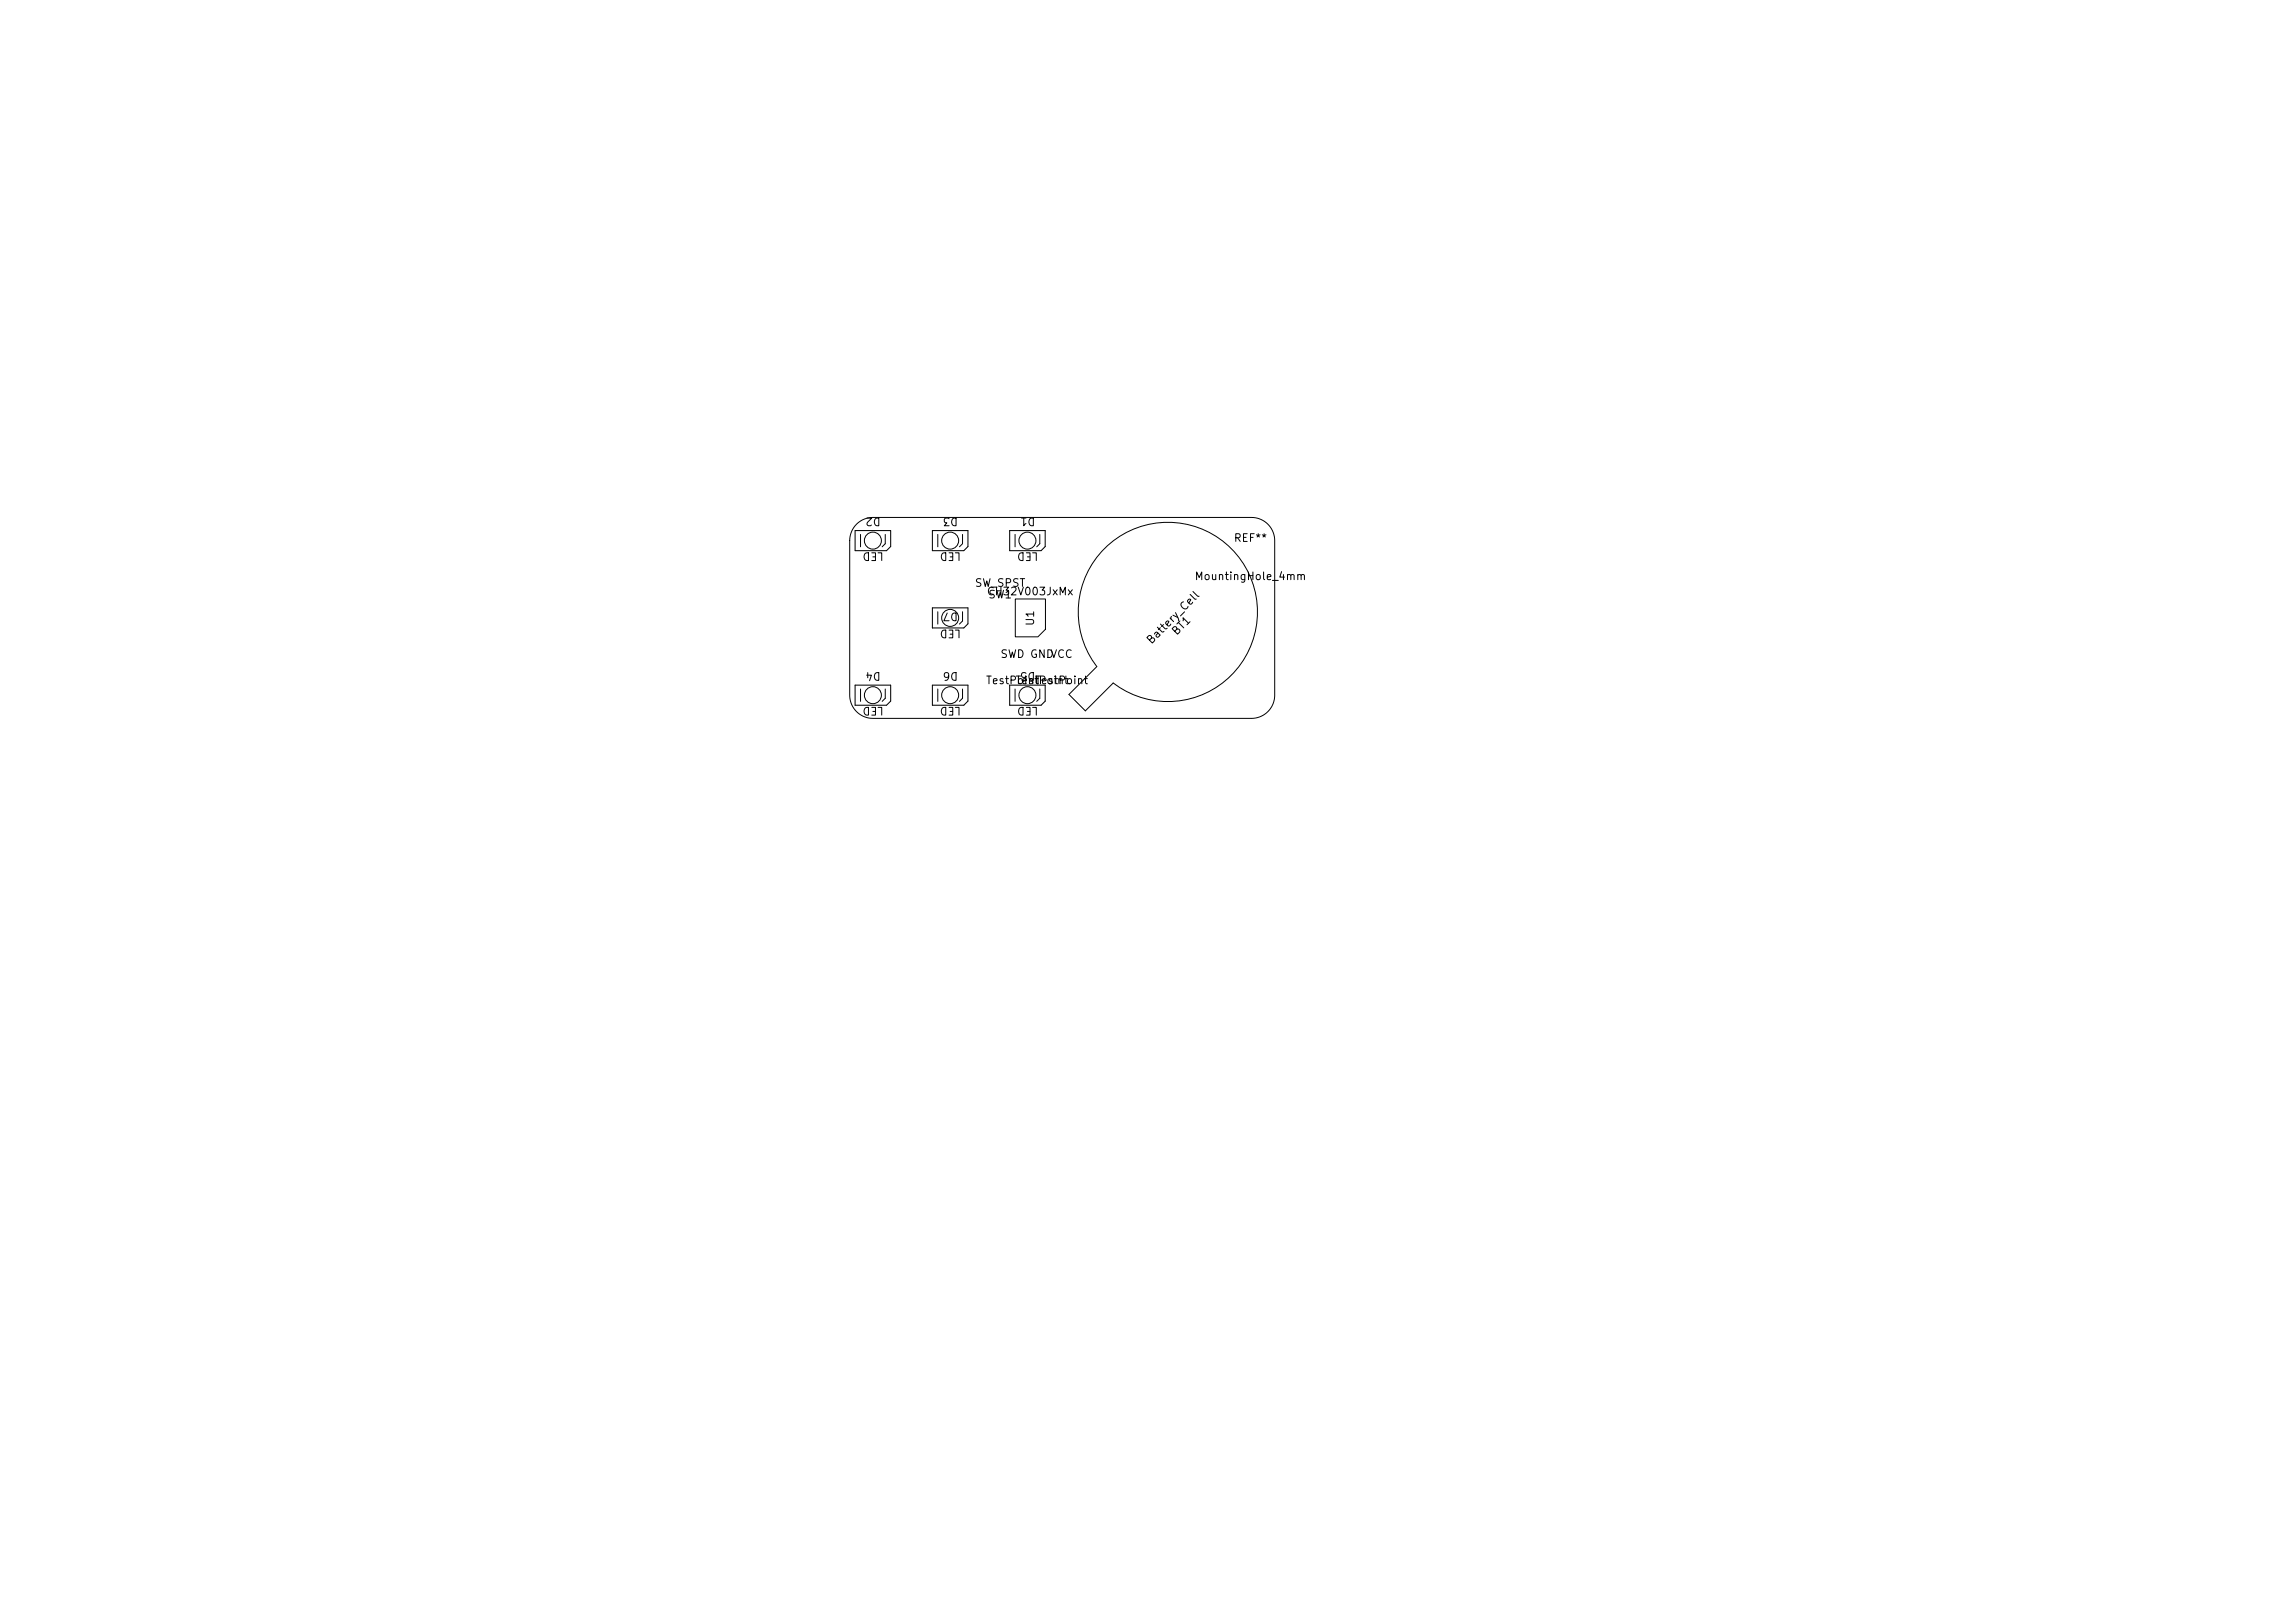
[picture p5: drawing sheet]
<svg xmlns="http://www.w3.org/2000/svg" width="297mm" height="210mm" viewBox="0 0 297 210" stroke-linecap="round" stroke-linejoin="round" font-family="sans-serif">
<defs><g id="words">
<g font-size="1">
<text x="114.1" y="66.7" transform="rotate(-180 114.1 66.7)">D2</text>
<text x="114.4" y="71.2" transform="rotate(-180 114.4 71.2)">LED</text>
<text x="124.1" y="66.7" transform="rotate(-180 124.1 66.7)">D3</text>
<text x="124.4" y="71.2" transform="rotate(-180 124.4 71.2)">LED</text>
<text x="134.1" y="66.7" transform="rotate(-180 134.1 66.7)">D1</text>
<text x="134.4" y="71.2" transform="rotate(-180 134.4 71.2)">LED</text>
<text x="159.6" y="70.4">REF**</text>
<text x="126.1" y="76.2">SW_SPST</text>
<text x="127.6" y="77.3">CH32V003JxMx</text>
<text x="127.8" y="77.7">SW1</text>
<text x="154.5" y="75.3">MountingHole_4mm</text>
<text x="124.1" y="79" transform="rotate(-180 124.1 79)">D7</text>
<text x="124.4" y="81.2" transform="rotate(-180 124.4 81.2)">LED</text>
<text x="134.1" y="81.1" transform="rotate(-90 134.1 81.1)">U1</text>
<text x="149.1" y="83.7" transform="rotate(-45 149.1 83.7)">Battery_Cell</text>
<text x="152.4" y="82.5" transform="rotate(-45 152.4 82.5)">BT1</text>
<text x="114.1" y="86.7" transform="rotate(-180 114.1 86.7)">D4</text>
<text x="124.1" y="86.7" transform="rotate(-180 124.1 86.7)">D6</text>
<text x="127.5" y="88.8">TestPoint</text>
<text x="129.4" y="85.4">SWD GND</text>
<text x="131.3" y="88.8">TestPoint</text>
<text x="133.9" y="88.8">TestPoint</text>
<text x="134.1" y="86.7" transform="rotate(-180 134.1 86.7)">D5</text>
<text x="135.9" y="85.4">VCC</text>
<text x="114.4" y="91.2" transform="rotate(-180 114.4 91.2)">LED</text>
<text x="124.4" y="91.2" transform="rotate(-180 124.4 91.2)">LED</text>
<text x="134.4" y="91.2" transform="rotate(-180 134.4 91.2)">LED</text>
</g>
</g></defs>
<g fill="none" stroke="#000" stroke-width=".13">
<path d="M110.7 68.7h4.6v2l-.6 .6h-4zM110.8 67.8a3 3 0 0 1 2.2-.8h49a3 3 0 0 1 3 3v20a3 3 0 0 1-3 3h-49a3 3 0 0 1-3-3v-20a3 3 0 0 1 .8-2.2zM111.4 69.2v1.6M114.6 69.2v1.2l-.4 .4M120.7 68.7h4.6v2l-.6 .6h-4zM120.7 78.7h4.6v2l-.6 .6h-4zM121.4 69.2v1.6M121.4 79.2v1.6M124.6 69.2v1.2l-.4 .4M124.6 79.2v1.2l-.4 .4M130.7 68.7h4.6v2l-.6 .6h-4zM131.4 69.2v1.6"/>
<path d="M131.4 77.5h3.9v3.9l-1 1h-2.9zM134.6 69.2v1.2l-.4 .4M142.6 71.3a11.6 11.6 0 0 1 16.1-.9 11.6 11.6 0 0 1 1.4 16.1 11.6 11.6 0 0 1-16 1.9l-3.6 3.6-2.2-2.1 3.6-3.6a11.6 11.6 0 0 1 .7-15zM110.7 88.7h4.6v2l-.6 .6h-4zM111.4 89.2v1.6M114.6 89.2v1.2l-.4 .4M120.7 88.7h4.6v2l-.6 .6h-4zM121.4 89.2v1.6M124.6 89.2v1.2l-.4 .4M130.7 88.7h4.6v2l-.6 .6h-4zM131.4 89.2v1.6M134.6 89.2v1.2l-.4 .4"/>
<circle cx="113" cy="70" r="1.1"/>
<circle cx="123" cy="80" r="1.1"/>
<circle cx="123" cy="70" r="1.1"/>
<circle cx="133" cy="70" r="1.1"/>
<circle cx="113" cy="90" r="1.1"/>
<circle cx="123" cy="90" r="1.1"/>
<circle cx="133" cy="90" r="1.1"/>
</g>
<use href="#words"/>
</svg>
